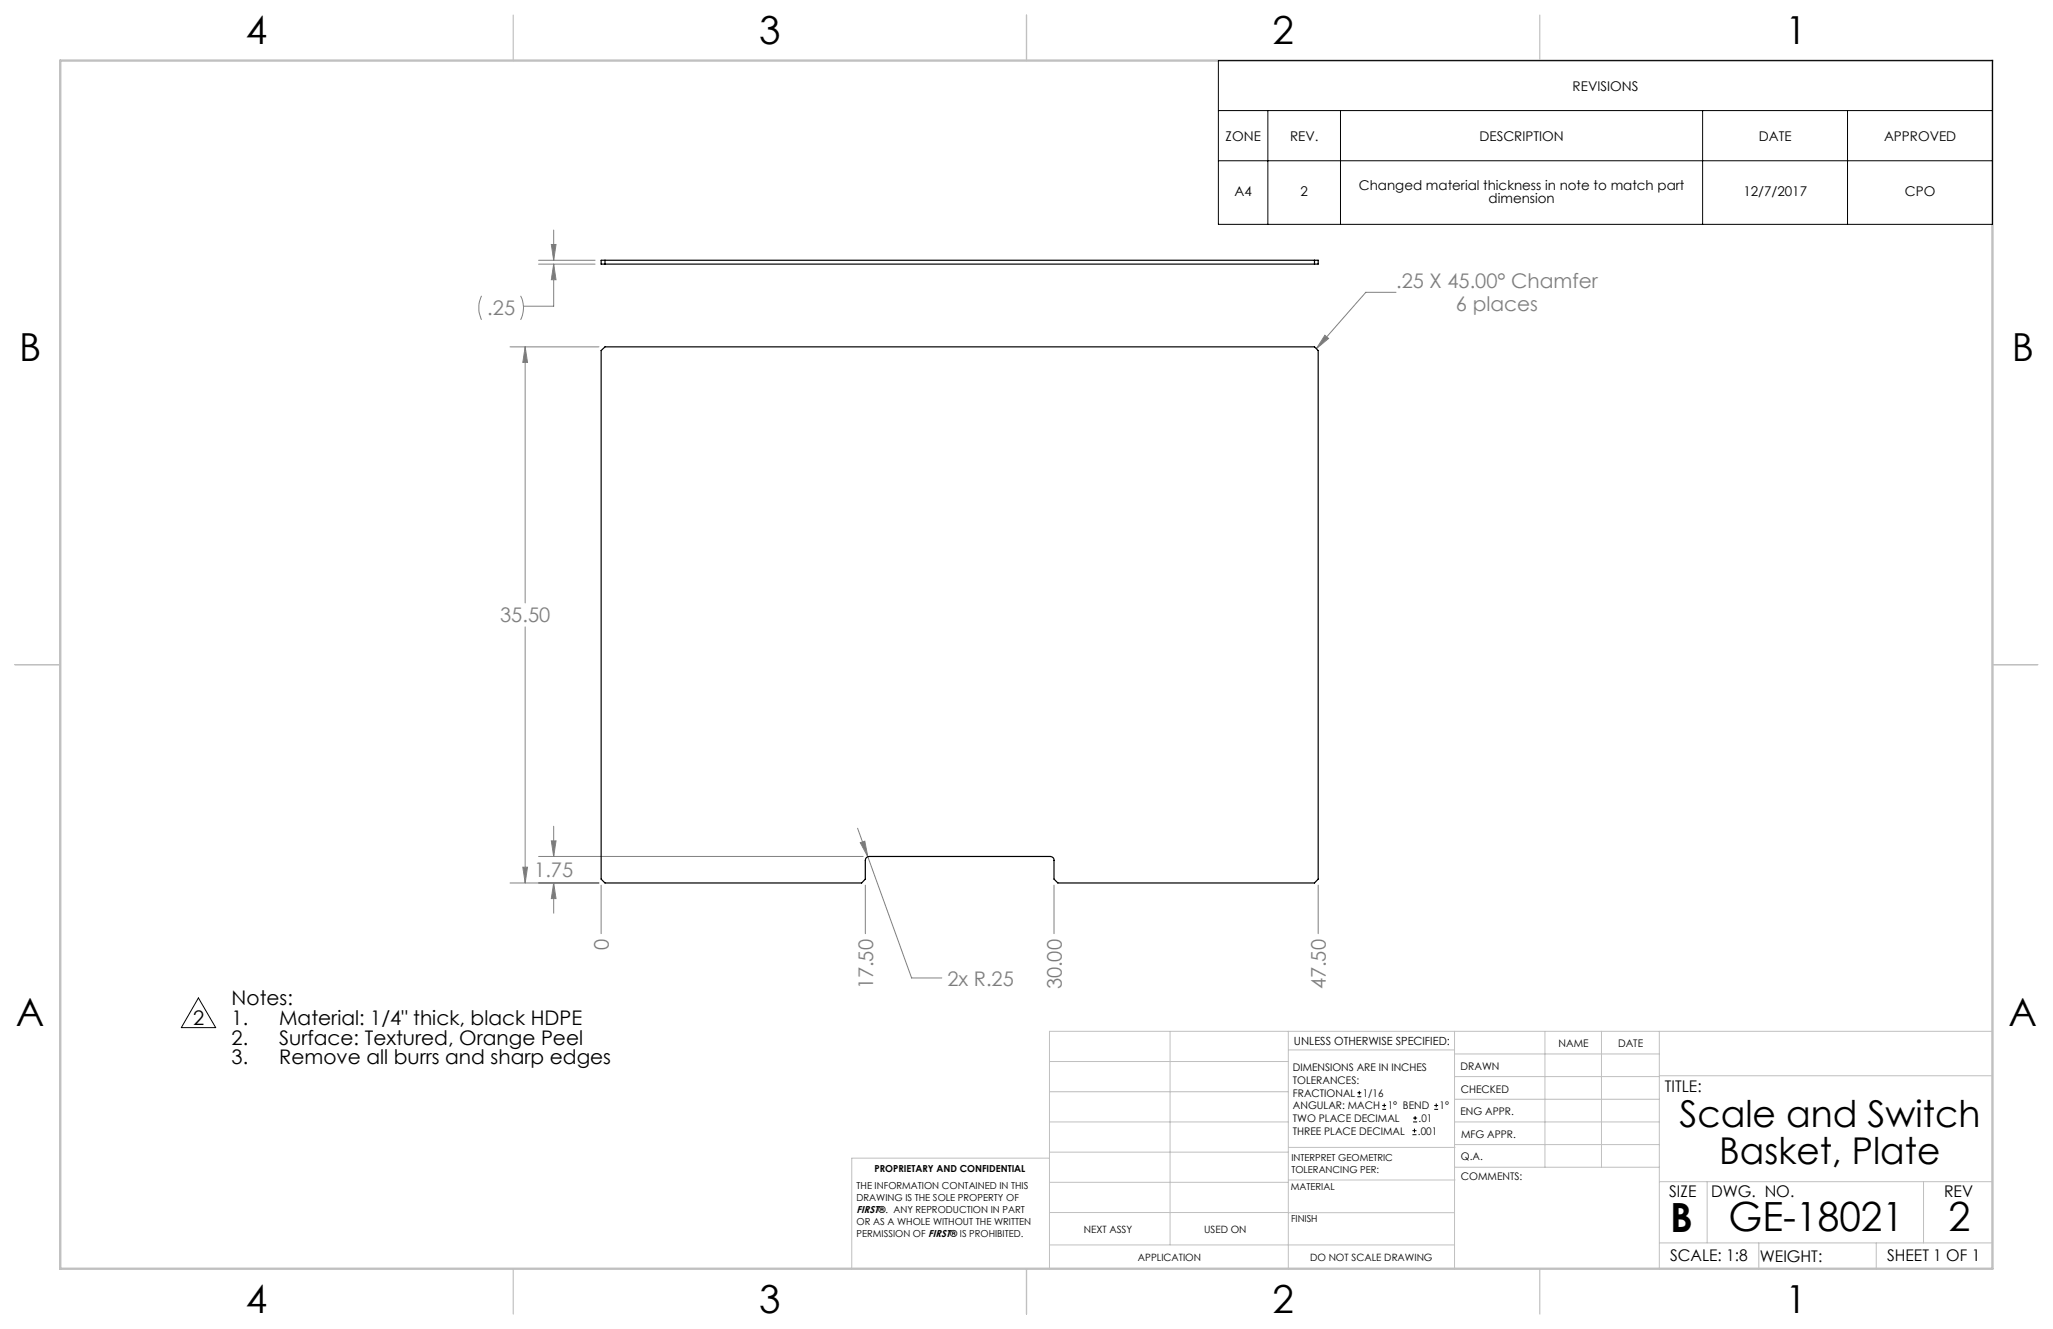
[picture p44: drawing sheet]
<svg xmlns="http://www.w3.org/2000/svg" width="432mm" height="279mm" viewBox="0 0 432 279" stroke-linecap="round" stroke-linejoin="round" font-family="sans-serif">
<defs><g id="words">
<g font-size="8.5">
<text x="351.3" y="259">B</text>
<text x="363.6" y="258.9">GE-18021</text>
<text x="409.9" y="258.9">2</text>
</g>
<g font-size="8.1">
<text x="51.7" y="9.3">4</text>
<text x="159.7" y="9.3">3</text>
<text x="267.6" y="9.3">2</text>
<text x="375.6" y="9.3">1</text>
<text x="4" y="76">B</text>
<text x="423.1" y="76">B</text>
<text x="3.3" y="215.7">A</text>
<text x="422.4" y="215.7">A</text>
<text x="51.7" y="276">4</text>
<text x="159.7" y="276">3</text>
<text x="267.6" y="276">2</text>
<text x="375.6" y="276">1</text>
</g>
<g font-size="7.8">
<text x="353.2" y="236.9">Scale and Switch</text>
<text x="361.6" y="244.6">Basket, Plate</text>
</g>
<g font-size="4.2" fill="#808080">
<text x="293.6" y="60.4">.25 X 45.00° Chamfer</text>
<text x="306.2" y="65.5">6 places</text>
<text x="102.5" y="66.3">.25</text>
<text x="105.2" y="130.8">35.50</text>
<text x="112.4" y="184.4">1.75</text>
<text x="128.1" y="199.8" transform="rotate(-90 128.1 199.8)">0</text>
<text x="183.6" y="208" transform="rotate(-90 183.6 208)">17.50</text>
<text x="199.3" y="207.2">2x R.25</text>
<text x="223.3" y="208" transform="rotate(-90 223.3 208)">30.00</text>
<text x="278.9" y="208" transform="rotate(-90 278.9 208)">47.50</text>
</g>
<g font-size="4.2">
<text x="40.6" y="215.4">2</text>
<text x="48.7" y="211.3">Notes:</text>
<text x="48.7" y="215.4">1.</text>
<text x="58.7" y="215.4">Material: 1/4&quot; thick, black HDPE</text>
<text x="48.7" y="219.6">2.</text>
<text x="58.7" y="219.6">Surface: Textured, Orange Peel</text>
<text x="48.7" y="223.8">3.</text>
<text x="58.7" y="223.8">Remove all burrs and sharp edges</text>
</g>
<g font-size="3.4">
<text x="350.2" y="229.5">TITLE:</text>
<text x="351.1" y="251.6">SIZE</text>
<text x="359.9" y="251.6">DWG. NO.</text>
<text x="408.9" y="251.7">REV</text>
<text x="351.2" y="265.2">SCALE: 1:8</text>
<text x="370.1" y="265.3">WEIGHT:</text>
<text x="396.9" y="265.2">SHEET 1 OF 1</text>
</g>
<g font-size="2.8">
<text x="330.8" y="19">REVISIONS</text>
<text x="257.8" y="29.6">ZONE</text>
<text x="271.3" y="29.6">REV.</text>
<text x="311.2" y="29.6">DESCRIPTION</text>
<text x="369.9" y="29.6">DATE</text>
<text x="396.3" y="29.6">APPROVED</text>
<text x="259.7" y="41.3">A4</text>
<text x="273.5" y="41.3">2</text>
<text x="285.8" y="39.8">Changed material thickness in note to match part</text>
<text x="366.7" y="41.3">12/7/2017</text>
<text x="400.7" y="41.3">CPO</text>
<text x="313.1" y="42.7">dimension</text>
</g>
<text font-size="2.4" x="272.2" y="219.7">UNLESS OTHERWISE SPECIFIED:</text>
<g font-size="2.2">
<text x="327.8" y="220.1">NAME</text>
<text x="340.3" y="220.2">DATE</text>
<text x="271.9" y="225.3">DIMENSIONS ARE IN INCHES</text>
<text x="271.9" y="227.9">TOLERANCES:</text>
<text x="307.2" y="224.9">DRAWN</text>
<text x="271.9" y="230.6">FRACTIONAL</text>
<text x="271.9" y="233.2">ANGULAR: MACH</text>
<text x="286.6" y="230.6">1/16</text>
<text x="291.9" y="233.2">1° BEND</text>
<text x="302.8" y="233.2">1°</text>
<text x="307.3" y="229.8">CHECKED</text>
<text x="271.9" y="238.5">THREE PLACE DECIMAL</text>
<text x="271.9" y="235.9">TWO PLACE DECIMAL</text>
<text x="298.2" y="238.5">.001</text>
<text x="298.4" y="235.9">.01</text>
<text x="307.2" y="234.5">ENG APPR.</text>
<text x="307.3" y="239.2">MFG APPR.</text>
<text x="307.3" y="243.9">Q.A.</text>
<text x="307.3" y="248.1">COMMENTS:</text>
</g>
<g font-size="2.1">
<text x="180.2" y="255.1">FIRST®. ANY REPRODUCTION IN PART</text>
<text x="227.9" y="259.2">NEXT ASSY</text>
<text x="253.3" y="259.2">USED ON</text>
<text x="239.3" y="265">APPLICATION</text>
<text x="275.5" y="265.1">DO NOT SCALE DRAWING</text>
</g>
<g font-size="2">
<text x="271.6" y="244.1">INTERPRET GEOMETRIC</text>
<text x="180.2" y="250">THE INFORMATION CONTAINED IN THIS</text>
<text x="183.9" y="246.4">PROPRIETARY AND CONFIDENTIAL</text>
<text x="271.5" y="250.2">MATERIAL</text>
<text x="271.6" y="246.6">TOLERANCING PER:</text>
<text x="180.2" y="257.6">OR AS A WHOLE WITHOUT THE WRITTEN</text>
<text x="180.2" y="252.5">DRAWING IS THE SOLE PROPERTY OF</text>
<text x="271.5" y="257">FINISH</text>
<text x="180.2" y="260.1">PERMISSION OF FIRST® IS PROHIBITED.</text>
</g>
</g></defs>
<g fill="none" stroke="#c0c0c0" stroke-width=".21">
<path d="M246.1 216.8v44.9M271 216.8v49.9M305.9 216.8v49.9M324.9 216.8v28.6M336.8 216.8v28.6M349 216.8v49.9M419.1 216.8h-198.4v49.9M220.7 235.9h50.3M220.7 229.5h50.3M220.7 223.2h50.3M271 220.7h34.9M305.9 231.1h43.1"/>
<path d="M305.9 226.3h43.1M305.9 221.6h43.1M305.9 235.9h43.1M349 226.2h70.1M220.7 248.6h50.3M220.7 242.2h50.3M220.7 254.9h50.3M220.7 243.5h-41.6v23.2M271 255h34.9M271 248.1h35M271 241.2h35M305.9 240.6h43.1"/>
<path d="M306 245.4h43M349 248.4h70.1M359.1 248.4v12.9M404.6 248.4v12.9M220.7 261.7h85.2M349 261.3h70.1M369.9 261.3v5.4M394.6 261.3v5.4"/>
</g>
<path d="M108 3.2v9.5M215.9 3.2v9.5M323.8 3.2v9.5M3.1 139.7h9.6M419.1 139.7h9.5M108 266.7v9.6M215.9 266.7v9.6M323.8 266.7v9.6" fill="none" stroke="#c0c0c0" stroke-width=".25"/>
<path d="M12.7 12.7h406.4v254h-406.4z" fill="none" stroke="#c0c0c0" stroke-width=".5"/>
<g fill="none" stroke="#808080" stroke-width=".21">
<path d="M113.3 55.5h11.9M113.3 54.7h11.9M116 51.4h.9l-.4 3.3zM116.5 48.4v6.3M116.5 55.5v8.9h-6.4M116.5 55.5l.4 3.3h-.9zM101.3 62.2a5.9 5.9 0 0 0 0 5M107.3 72.9h18.7M109.5 62.2a5.6 5.6 0 0 1 0 5M110.5 72.9v53.9M110.5 72.9l.4 3.3h-.9zM278.7 70.5l.7 .7-2.5 2.1z"/>
<path d="M293.6 61.5h-6.3l-10.4 11.8M110.5 131.8v53.8M116 176.8h.9l-.4 3.3zM116.5 173.7v6.4M180.4 174.1l2.1 6M180.9 177.2l1-.4 .6 3.3zM107.3 185.6h18.7M110 182.3h.9l-.4 3.3zM113.3 180.1h68.2M116.5 185.6v6.4M116.5 185.6l.4 3.3h-.9zM126.4 186.1v10.2"/>
<path d="M182 186.1v10.2M182.5 180.1l9.2 25.5h6.4M221.7 186.1v10.2M277.2 186.1v10.2"/>
</g>
<path d="M256.3 12.7h162.8v34.5h-162.8zM256.3 23.2h162.8M256.3 33.8h162.8M266.7 23.2v24M281.9 23.2v24M358.1 23.2v24M388.6 23.2v24M41.7 209.8l3.7 6.2h-7.3z" fill="none" stroke="#000" stroke-width=".21"/>
<path d="M116 176.8h.9l-.4 3.3zM116.5 185.6l.4 3.3h-.9zM110.5 72.9l.4 3.3h-.9zM110 182.3h.9l-.4 3.3zM180.9 177.2l1.6 2.9-.6-3.3zM278.7 70.5l.7 .7-2.5 2.1zM116.5 55.5l.4 3.3h-.9zM116 51.4h.9l-.4 3.3z" fill="#808080"/>
<path d="M126.4 54.7h150.8v.8h-150.8zM127.2 54.7v.8M276.5 54.7v.8M126.4 73.7l.8-.8h149.3l.7 .8v111.1l-.7 .8h-54l-.8-.8v-3.9a.78 .78 0 0 0-.8-.8h-38.1a.85 .85 0 0 0-.8 .8v3.9l-.8 .8h-54l-.8-.8z" fill="none" stroke="#000" stroke-width=".25"/>
<g fill="none" stroke="#000" stroke-width=".21">
<path d="M285.5 230.6h.8M285.5 229.7h.8M285.9 229.3v.9M290.7 233.2h.8M290.7 232.4h.8M291.1 232v.8M297.1 238.5h.8M297.1 237.7h.8M297.2 235.9h.9M297.2 235.1h.9M297.5 237.3v.8M297.6 234.6v.9"/>
<path d="M301.7 233.2h.8M301.7 232.4h.8M302.1 232v.8"/>
</g>
<use href="#words"/>
</svg>
